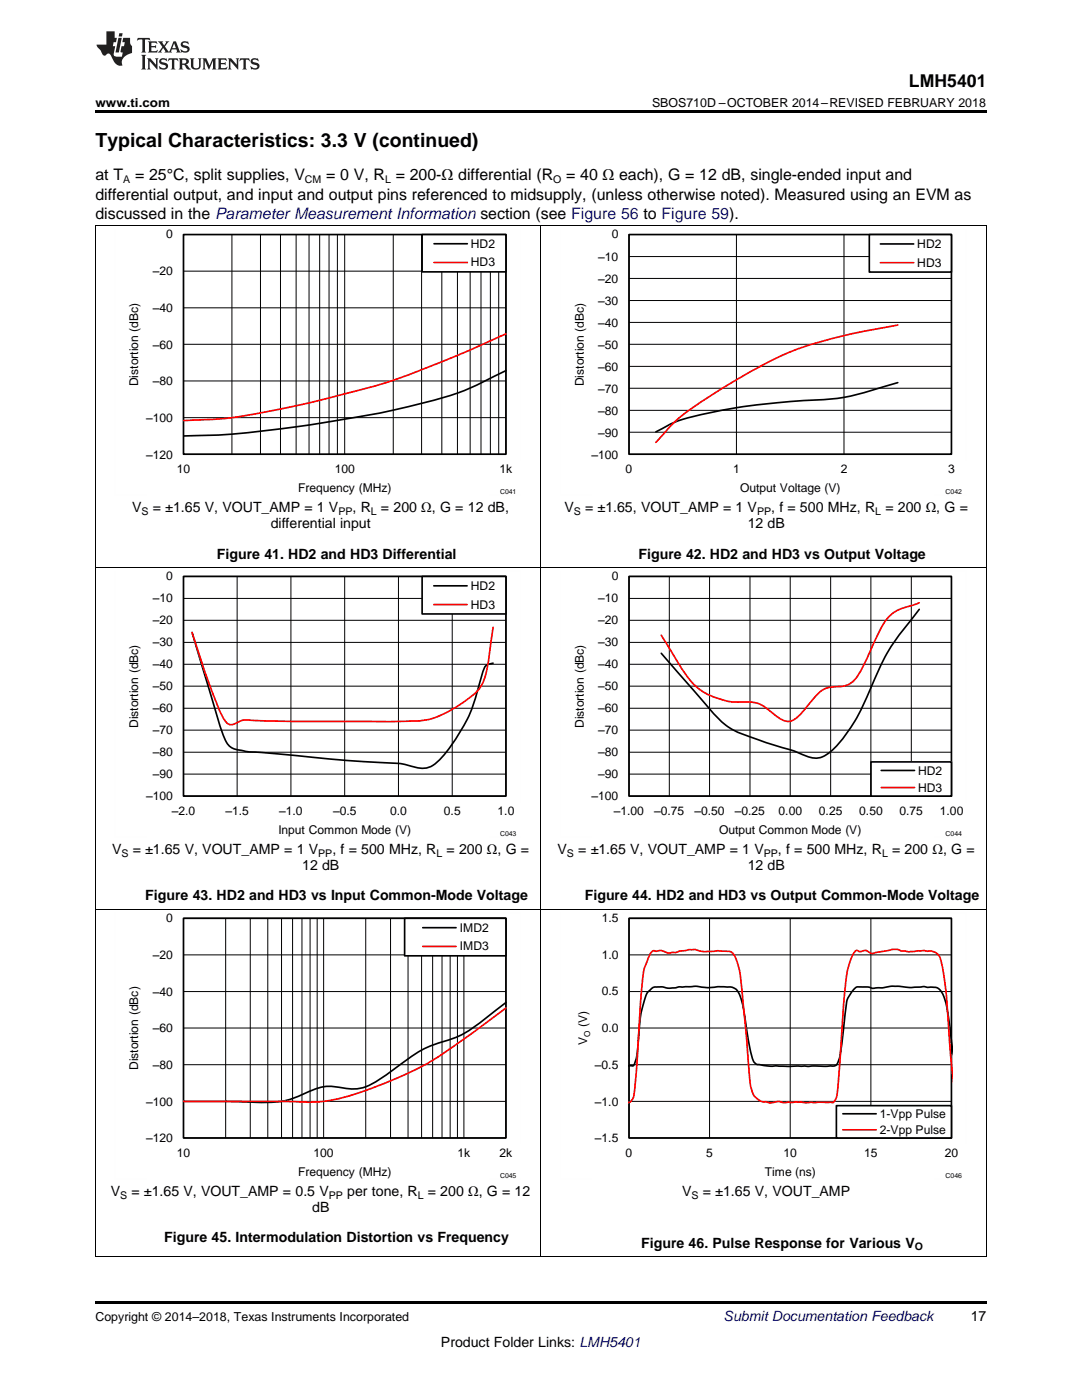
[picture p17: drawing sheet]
<svg xmlns="http://www.w3.org/2000/svg" width="216mm" height="279mm" viewBox="0 0 216 279" stroke-linecap="round" stroke-linejoin="round" font-family="sans-serif">
<defs><g id="words">
<text font-size="3.9" x="19" y="29.3">Typical Characteristics: 3.3 V (continued)</text>
<text font-size="3.5" x="181.4" y="17.3">LMH5401</text>
<g font-size="3.2">
<text x="19" y="36">at T</text>
<text x="27" y="36">= 25°C, split supplies, V</text>
<text x="65.1" y="36">= 0 V, R = 200-Ω differential (R</text>
<text x="113" y="36">= 40 Ω each), G = 12 dB, single-ended input and</text>
<text x="19" y="39.9">differential output, and input and output pins referenced to midsupply, (unless otherwise noted). Measured using an EVM as</text>
<text x="19" y="43.7">discussed in the Parameter Measurement Information section (see Figure 56 to Figure 59).</text>
</g>
<g font-size="2.8">
<text x="26.4" y="102.2">V</text>
<text x="30.5" y="102.2">= ±1.65 V, VOUT_AMP = 1 V</text>
<text x="54" y="105.4">differential input</text>
<text x="70.3" y="102.2">, R</text>
<text x="76" y="102.2">= 200 Ω, G = 12 dB,</text>
<text x="112.6" y="102.2">V</text>
<text x="116.8" y="102.2">= ±1.65, VOUT_AMP = 1 V</text>
<text x="149.2" y="105.4">12 dB</text>
<text x="153.9" y="102.2">, f = 500 MHz, R</text>
<text x="176.7" y="102.2">= 200 Ω, G =</text>
<text x="43.3" y="111.5">Figure 41. HD2 and HD3 Differential</text>
<text x="127.4" y="111.5">Figure 42. HD2 and HD3 vs Output Voltage</text>
<text x="22.4" y="170.4">V</text>
<text x="26.5" y="170.4">= ±1.65 V, VOUT_AMP = 1 V</text>
<text x="60.3" y="173.6">12 dB</text>
<text x="66.3" y="170.4">, f = 500 MHz, R</text>
<text x="89.1" y="170.4">= 200 Ω, G =</text>
<text x="111.3" y="170.4">V</text>
<text x="115.4" y="170.4">= ±1.65 V, VOUT_AMP = 1 V</text>
<text x="149.2" y="173.6">12 dB</text>
<text x="155.2" y="170.4">, f = 500 MHz, R</text>
<text x="178" y="170.4">= 200 Ω, G =</text>
<text x="29" y="179.7">Figure 43. HD2 and HD3 vs Input Common-Mode Voltage</text>
<text x="116.7" y="179.7">Figure 44. HD2 and HD3 vs Output Common-Mode Voltage</text>
<text x="22.1" y="238.7">V</text>
<text x="26.2" y="238.7">= ±1.65 V, VOUT_AMP = 0.5 V</text>
<text x="69.3" y="238.7">per tone, R</text>
<text x="85.4" y="238.7">= 200 Ω, G = 12</text>
<text x="136.1" y="238.8">V</text>
<text x="140.3" y="238.8">= ±1.65 V, VOUT_AMP</text>
<text x="62.3" y="241.8">dB</text>
<text x="32.8" y="247.9">Figure 45. Intermodulation Distortion vs Frequency</text>
<text x="128" y="249">Figure 46. Pulse Response for Various V</text>
<text x="193.7" y="263.6">17</text>
<text x="88" y="268.9">Product Folder Links: LMH5401</text>
</g>
<text font-size="2.8" fill="#0000c8" x="144.4" y="263.6">Submit Documentation Feedback</text>
<g font-size="2.5">
<text x="19" y="21.4">www.ti.com</text>
<text x="130.1" y="21.4">SBOS710D –OCTOBER 2014–REVISED FEBRUARY 2018</text>
<text x="19" y="263.6">Copyright © 2014–2018, Texas Instruments Incorporated</text>
</g>
<g font-size="2.4">
<text x="33.2" y="47.6">0</text>
<text x="122.1" y="47.6">0</text>
<text x="94" y="49.5">HD2</text>
<text x="94" y="53.2">HD3</text>
<text x="119.4" y="52">±10</text>
<text x="183" y="49.5">HD2</text>
<text x="183" y="53.2">HD3</text>
<text x="30.5" y="54.9">±20</text>
<text x="119.4" y="56.4">±20</text>
<text x="30.5" y="62.3">±40</text>
<text x="119.4" y="65.2">±40</text>
<text x="119.4" y="60.8">±30</text>
<text x="30.5" y="69.6">±60</text>
<text x="119.4" y="69.6">±50</text>
<text x="27.6" y="77.1" transform="rotate(-90 27.6 77.1)">Distortion (dBc)</text>
<text x="30.5" y="76.9">±80</text>
<text x="116.5" y="77.1" transform="rotate(-90 116.5 77.1)">Distortion (dBc)</text>
<text x="119.4" y="74">±60</text>
<text x="119.4" y="82.7">±80</text>
<text x="119.4" y="78.3">±70</text>
<text x="29.1" y="84.2">±100</text>
<text x="119.4" y="87.1">±90</text>
<text x="29.1" y="91.5">±120</text>
<text x="35.3" y="94.4">10</text>
<text x="66.8" y="94.4">100</text>
<text x="99.7" y="94.4">1k</text>
<text x="118" y="91.5">±100</text>
<text x="124.8" y="94.4">0</text>
<text x="146.3" y="94.4">1</text>
<text x="167.8" y="94.4">2</text>
<text x="189.2" y="94.4">3</text>
<text x="59.5" y="98.2">Frequency (MHz)</text>
<text x="147.7" y="98.2">Output Voltage (V)</text>
<text x="33.2" y="115.8">0</text>
<text x="94" y="117.7">HD2</text>
<text x="122.1" y="115.8">0</text>
<text x="30.5" y="124.6">±20</text>
<text x="30.5" y="120.2">±10</text>
<text x="94" y="121.4">HD3</text>
<text x="119.4" y="124.6">±20</text>
<text x="119.4" y="120.2">±10</text>
<text x="30.5" y="129">±30</text>
<text x="119.4" y="129">±30</text>
<text x="30.5" y="137.8">±50</text>
<text x="30.5" y="133.4">±40</text>
<text x="119.4" y="137.8">±50</text>
<text x="119.4" y="133.4">±40</text>
<text x="30.5" y="142.2">±60</text>
<text x="119.4" y="142.2">±60</text>
<text x="27.6" y="145.3" transform="rotate(-90 27.6 145.3)">Distortion (dBc)</text>
<text x="30.5" y="146.6">±70</text>
<text x="116.5" y="145.3" transform="rotate(-90 116.5 145.3)">Distortion (dBc)</text>
<text x="119.4" y="146.6">±70</text>
<text x="30.5" y="155.3">±90</text>
<text x="30.5" y="151">±80</text>
<text x="119.4" y="155.3">±90</text>
<text x="119.4" y="151">±80</text>
<text x="183.2" y="154.6">HD2</text>
<text x="29.1" y="159.7">±100</text>
<text x="118" y="159.7">±100</text>
<text x="183.2" y="158">HD3</text>
<text x="34.3" y="162.7">±2.0</text>
<text x="45" y="162.7">±1.5</text>
<text x="55.5" y="166.4">Input Common Mode (V)</text>
<text x="55.7" y="162.7">±1.0</text>
<text x="66.5" y="162.7">±0.5</text>
<text x="77.8" y="162.6">0.0</text>
<text x="88.6" y="162.6">0.5</text>
<text x="99.3" y="162.6">1.0</text>
<text x="122.5" y="162.7">±1.00</text>
<text x="130.5" y="162.7">±0.75</text>
<text x="138.6" y="162.7">±0.50</text>
<text x="143.5" y="166.4">Output Common Mode (V)</text>
<text x="146.6" y="162.7">±0.25</text>
<text x="155.3" y="162.6">0.00</text>
<text x="163.4" y="162.6">0.25</text>
<text x="171.4" y="162.6">0.50</text>
<text x="179.5" y="162.6">0.75</text>
<text x="187.5" y="162.6">1.00</text>
<text x="33.2" y="184">0</text>
<text x="91.7" y="185.9">IMD2</text>
<text x="120.1" y="184">1.5</text>
<text x="30.5" y="191.4">±20</text>
<text x="91.7" y="189.7">IMD3</text>
<text x="120.1" y="191.4">1.0</text>
<text x="30.5" y="198.7">±40</text>
<text x="120.1" y="198.7">0.5</text>
<text x="30.5" y="206">±60</text>
<text x="117.2" y="208.6" transform="rotate(-90 117.2 208.6)">V</text>
<text x="117.2" y="205" transform="rotate(-90 117.2 205)">(V)</text>
<text x="120.1" y="206">0.0</text>
<text x="27.6" y="213.6" transform="rotate(-90 27.6 213.6)">Distortion (dBc)</text>
<text x="30.5" y="213.3">±80</text>
<text x="118.7" y="213.3">±0.5</text>
<text x="29.1" y="220.6">±100</text>
<text x="118.7" y="220.6">±1.0</text>
<text x="29.1" y="228">±120</text>
<text x="118.7" y="228">±1.5</text>
<text x="175.5" y="223.1">1-Vpp Pulse</text>
<text x="175.5" y="226.3">2-Vpp Pulse</text>
<text x="35.3" y="230.8">10</text>
<text x="62.6" y="230.8">100</text>
<text x="91.3" y="230.8">1k</text>
<text x="99.7" y="230.8">2k</text>
<text x="124.8" y="230.8">0</text>
<text x="140.9" y="230.8">5</text>
<text x="156.4" y="230.8">10</text>
<text x="172.4" y="230.8">15</text>
<text x="188.5" y="230.8">20</text>
<text x="59.5" y="234.6">Frequency (MHz)</text>
<text x="152.6" y="234.6">Time (ns)</text>
</g>
<g font-size="2.1">
<text x="24.6" y="36.6">A</text>
<text x="60.9" y="36.6">CM</text>
<text x="76.8" y="36.6">L</text>
<text x="110.4" y="36.6">O</text>
<text x="28.3" y="102.8">S</text>
<text x="67.5" y="102.8">PP</text>
<text x="74" y="102.8">L</text>
<text x="114.5" y="102.8">S</text>
<text x="151.1" y="102.8">PP</text>
<text x="174.7" y="102.8">L</text>
<text x="24.2" y="171">S</text>
<text x="63.5" y="171">PP</text>
<text x="87.1" y="171">L</text>
<text x="113.1" y="171">S</text>
<text x="152.4" y="171">PP</text>
<text x="176" y="171">L</text>
<text x="24" y="239.2">S</text>
<text x="65.6" y="239.2">PP</text>
<text x="83.4" y="239.2">L</text>
<text x="138" y="239.3">S</text>
<text x="182.6" y="249.6">O</text>
</g>
<text font-size="1.6" x="117.7" y="206.9" transform="rotate(-90 117.7 206.9)">O</text>
<g font-size="1.4">
<text x="99.8" y="98.6">C041</text>
<text x="188.7" y="98.6">C042</text>
<text x="99.8" y="166.9">C043</text>
<text x="188.7" y="166.9">C044</text>
<text x="99.8" y="235.1">C045</text>
<text x="188.7" y="235.1">C046</text>
</g>
</g></defs>
<path d="M19 259.7h177.8v.5h-177.8z" fill="#000"/>
<g fill="none" stroke="#000" stroke-width=".2">
<path d="M19.1 181.5v69.3M36.6 183.2h64.4v43.9h-64.4zM36.6 197.9h64.4M36.6 190.6h64.4M45 183.2v43.9M49.9 183.2v43.9M53.4 183.2v43.9M56.2 183.2v43.9M58.4 183.2v43.9M60.3 183.2v43.9M61.9 183.2v43.9M63.3 183.2v43.9"/>
<path d="M64.6 183.2v43.9M73 183.2v43.9M77.9 183.2v43.9M81.4 183.2v43.9M84.1 183.2v43.9M86.3 183.2v43.9M88.2 183.2v43.9M89.8 183.2v43.9M91.3 183.2v43.9M92.6 183.2v43.9M107.9 181.5v69.3M196.8 181.5v69.3"/>
<path d="M36.6 219.8h64.4M36.6 212.5h64.4M36.6 205.2h64.4M19 250.7h177.8"/>
</g>
<path d="M36.6 183.3h64.3v43.8h-64.3zM101 200.1l-1.7 1.3a38.2 38.2 0 0 1-8.4 5.7l-.8 .3a24.3 24.3 0 0 0-10.6 5.3 24.3 24.3 0 0 1-7.5 4.5 16.3 16.3 0 0 1-5.8-.4 13.7 13.7 0 0 0-6.5 1.9 19.5 19.5 0 0 1-9.6 1.3l-4.1-.2h-9.4" fill="none" stroke="#000" stroke-width=".33"/>
<path d="M101 201.2l-1.7 1.2a182.7 182.7 0 0 1-14.2 9.9 81.6 81.6 0 0 1-18.7 7.2 34.8 34.8 0 0 1-9.2 .3h-20.6" fill="none" stroke="#f00" stroke-width=".33"/>
<path d="M80.7 183.3h20.2v7.5h-20.2z" fill-rule="evenodd" fill="#fff"/>
<path d="M80.7 183.3h20.2v7.5h-20.2zM84.4 185.1h6.6M125.5 183.3h64.3v43.8h-64.3zM190.1 210v-.3a69 69 0 0 0-1.7-10.7 2.38 2.38 0 0 0-3.1-2l-.9-.1-2.6 .2-1.7-.2a10.2 10.2 0 0 0-4.3 .3l-.6-.1a2.72 2.72 0 0 1-2-.1h-1a1.8 1.8 0 0 0-2.3 1 5.4 5.4 0 0 0-1.2 3.7l-.7 6.1a12.5 12.5 0 0 1-1 4.6 2.13 2.13 0 0 1-1.7 .4l-10.3-.1a11.4 11.4 0 0 1-4.2-.4 5.2 5.2 0 0 1-1.2-3l-.3-1.7a48.6 48.6 0 0 0-1.7-9.1 2.28 2.28 0 0 0-2.7-1.5l-1.7-.1a14 14 0 0 1-4.7-.1l-2.8 .1a7.2 7.2 0 0 1-3.9 .1h-.2a2.1 2.1 0 0 0-2.2 .9 15.3 15.3 0 0 0-1.6 5.2l-.3 3.2a20.6 20.6 0 0 1-.9 6.1 .49 .49 0 0 1-.8 .3h-.3" fill="none" stroke="#000" stroke-width=".33"/>
<path d="M84.4 188.9h6.6M190.1 215l-.6-6a115.7 115.7 0 0 0-1.6-16.5 2.74 2.74 0 0 0-1.4-2.5 2.52 2.52 0 0 0-1.7-.2l-.4-.1-3.2 .3-.5-.2a2.36 2.36 0 0 1-1.7-.3h-1l-2.8 .5a1.87 1.87 0 0 1-2-.1 1.25 1.25 0 0 0-1.5 0l-.4-.1a.72 .72 0 0 0-1.1 .6l-.4 1.1a34 34 0 0 0-1.5 9.3l-.9 13a22.5 22.5 0 0 1-.7 5.7 .81 .81 0 0 1-1.2 .5l-4.7 .1-3.4-.2a3.7 3.7 0 0 1-2.2-.1l-.4 .1a2.93 2.93 0 0 1-2.2 0 3.1 3.1 0 0 1-2.7-2.7l-.3-2-1.6-17.6a16 16 0 0 0-1.6-7.1 2.48 2.48 0 0 0-2.3-.7l-.9-.1-.6 .1a8 8 0 0 1-4.1-.3h-1.1l-1.9 .3-.7 .3h-.4a2.74 2.74 0 0 1-2.3-.4l-1.3 .1a1.01 1.01 0 0 0-1.3 1l-.3 .8a11.4 11.4 0 0 0-1.1 5.2l-.6 7.9a133 133 0 0 1-1.2 14.4l-.5 .8-.3 .1" fill="none" stroke="#f00" stroke-width=".33"/>
<path d="M22.9 182.2v53.1M35.3 182.2h68.6M103.9 182.2v46.1M22.9 235.2h6.3M97.6 235.2h6.3" fill="none" stroke="#fefefe" stroke-width=".2" stroke-dasharray=".4 .1" stroke-linecap="butt"/>
<path d="M125.5 183.2h64.4v43.9h-64.4zM125.5 197.9h64.4M125.5 190.6h64.4M141.6 183.2v43.9M157.7 183.2v43.9M173.8 183.2v43.9M125.5 219.8h64.4M125.5 212.5h64.4M125.5 205.2h64.4" fill="none" stroke="#000" stroke-width=".2"/>
<path d="M166.9 220.7h22.9v6.4h-22.9z" fill-rule="evenodd" fill="#fff"/>
<path d="M36.6 115h64.3v43.9h-64.3zM38.3 126.2l4.1 13.8a50.1 50.1 0 0 0 2.8 8.1 3.5 3.5 0 0 0 3 1.7l1.4 .2 5.7 .4 10.5 1.1 9.4 .6a23.2 23.2 0 0 1 8.1 1.1 4.3 4.3 0 0 0 4.4-1.5 33.7 33.7 0 0 0 8.2-16l.3-1a2.64 2.64 0 0 1 1.2-2.1l1-.3M166.9 220.7h22.9v6.4h-22.9zM168.2 222.3h6.6" fill="none" stroke="#000" stroke-width=".33"/>
<path d="M98.4 125.2l-.3 2.1a39.2 39.2 0 0 1-1.7 8.9 9.3 9.3 0 0 1-3.8 3.8 17.6 17.6 0 0 1-10.5 3.9l-22.3 .1-8.5-.2a6.4 6.4 0 0 0-4.6 .7 1.43 1.43 0 0 1-1.9-.8 81.8 81.8 0 0 1-4.4-11.1l-2.1-6.3M168.2 225.5h6.6" fill="none" stroke="#f00" stroke-width=".33"/>
<path d="M111.8 182.2v53.1M124.2 182.2h68.6M192.8 182.2v46.1M111.8 235.2h6.3M186.5 235.2h6.3" fill="none" stroke="#fefefe" stroke-width=".2" stroke-dasharray=".4 .1" stroke-linecap="butt"/>
<g fill="none" stroke="#000" stroke-width=".2">
<path d="M19.1 113.2v68.3M36.6 115h64.4v43.9h-64.4zM36.6 119.4h64.4M47.3 115v43.9M58 115v43.9M68.8 115v43.9M79.5 115v43.9M90.2 115v43.9M107.9 113.2v68.3M196.8 113.2v68.3M36.6 136.9h64.4M36.6 132.6h64.4"/>
<path d="M36.6 128.2h64.4M36.6 123.8h64.4M36.6 154.5h64.4M36.6 150.1h64.4M36.6 145.7h64.4M36.6 141.3h64.4M19 181.4h177.8"/>
</g>
<path d="M84.2 115h16.7v7.5h-16.7z" fill-rule="evenodd" fill="#fff"/>
<path d="M84.2 115h16.7v7.5h-16.7zM86.6 116.9h6.6M125.5 115h64.3v43.9h-64.3zM183.4 121.6l-1.3 1.7a43.1 43.1 0 0 0-8.3 14 35 35 0 0 1-7.7 12.4 4.4 4.4 0 0 1-5.6 1.1 38.5 38.5 0 0 0-6.8-2.3l-2.4-.9a18.3 18.3 0 0 1-7.8-4l-11.6-13.2" fill="none" stroke="#000" stroke-width=".33"/>
<path d="M86.6 120.7h6.6M183.4 120.3l-1.4 .5a8 8 0 0 0-6.6 5.3l-.5 1.2a43.2 43.2 0 0 1-4.3 8.3 5.1 5.1 0 0 1-4.3 1.5 5.1 5.1 0 0 0-4.1 2.5l-1.3 1.6a8 8 0 0 1-3.2 2.7 3.7 3.7 0 0 1-2.9-1l-.7-.6a6.7 6.7 0 0 0-6.1-2.2 13.4 13.4 0 0 1-10.2-4.2l-1.8-2.5-4.1-6.6" fill="none" stroke="#f00" stroke-width=".33"/>
<path d="M22.9 114v53M35.3 114h68.6M103.9 114v46.1M22.9 167h6.3M97.6 167h6.3" fill="none" stroke="#fefefe" stroke-width=".2" stroke-dasharray=".4 .1" stroke-linecap="butt"/>
<g fill="none" stroke="#000" stroke-width=".2">
<path d="M125.5 115h64.4v43.9h-64.4zM125.5 119.4h64.4M133.6 115v43.9M141.6 115v43.9M149.7 115v43.9M157.7 115v43.9M165.7 115v43.9M173.8 115v43.9M181.8 115v43.9M125.5 136.9h64.4M125.5 132.6h64.4M125.5 128.2h64.4"/>
<path d="M125.5 123.8h64.4M125.5 154.5h64.4M125.5 150.1h64.4M125.5 145.7h64.4M125.5 141.3h64.4"/>
</g>
<path d="M173.8 152.1h16v6.8h-16z" fill-rule="evenodd" fill="#fff"/>
<path d="M36.6 46.8h64.3v43.8h-64.3zM101 74l-1 .4a58.9 58.9 0 0 1-18.2 6.7 256.7 256.7 0 0 1-39.6 5.8l-5.6 .1M173.8 152.1h16v6.8h-16zM175.8 153.8h6.7" fill="none" stroke="#000" stroke-width=".33"/>
<path d="M101 66.6a216.2 216.2 0 0 1-26.6 10.6l-3.7 .9a194.7 194.7 0 0 1-26.5 5.5l-7.6 .3M175.8 157.2h6.7" fill="none" stroke="#f00" stroke-width=".33"/>
<path d="M111.8 114v53M124.2 114h68.6M192.8 114v46.1M111.8 167h6.3M186.5 167h6.3" fill="none" stroke="#fefefe" stroke-width=".2" stroke-dasharray=".4 .1" stroke-linecap="butt"/>
<g fill="none" stroke="#000" stroke-width=".2">
<path d="M19.1 45v68.2M36.6 46.8h64.4v43.9h-64.4zM36.6 54.1h64.4M46.3 46.8v43.9M52 46.8v43.9M56 46.8v43.9M59.1 46.8v43.9M61.7 46.8v43.9M63.8 46.8v43.9M65.7 46.8v43.9M67.3 46.8v43.9M68.8 46.8v43.9"/>
<path d="M78.5 46.8v43.9M84.1 46.8v43.9M88.2 46.8v43.9M91.3 46.8v43.9M93.8 46.8v43.9M96 46.8v43.9M97.8 46.8v43.9M99.5 46.8v43.9M107.9 45v68.2M196.8 45v68.2M36.6 76h64.4M36.6 68.7h64.4"/>
<path d="M36.6 61.4h64.4M36.6 83.3h64.4M19 113.2h177.8"/>
</g>
<path d="M84.2 46.8h16.7v7.5h-16.7z" fill-rule="evenodd" fill="#fff"/>
<path d="M84.2 46.8h16.7v7.5h-16.7zM86.6 48.6h6.7M125.5 46.8h64.3v43.8h-64.3zM179.1 76.4l-1.9 .5a48.3 48.3 0 0 1-17.4 3.1 110 110 0 0 0-24.5 4l-4.4 2.2" fill="none" stroke="#000" stroke-width=".33"/>
<path d="M86.6 52.4h6.7M179.1 64.9a110.4 110.4 0 0 0-21.4 5.3 119.8 119.8 0 0 0-22.3 13.3l-1.3 1.3-3.2 3.5" fill="none" stroke="#f00" stroke-width=".33"/>
<path d="M22.9 45.7v53.1M35.3 45.7h68.6M103.9 45.7v46.1M22.9 98.8h6.3M97.6 98.8h6.3" fill="none" stroke="#fefefe" stroke-width=".2" stroke-dasharray=".4 .1" stroke-linecap="butt"/>
<path d="M125.5 46.8h64.4v43.9h-64.4zM125.5 60h64.4M125.5 55.6h64.4M125.5 51.2h64.4M146.9 46.8v43.9M168.4 46.8v43.9M125.5 77.5h64.4M125.5 73.1h64.4M125.5 68.7h64.4M125.5 64.3h64.4M125.5 86.3h64.4M125.5 81.9h64.4" fill="none" stroke="#000" stroke-width=".2"/>
<path d="M173.5 46.8h16.3v7.5h-16.3z" fill-rule="evenodd" fill="#fff"/>
<path d="M173.5 46.8h16.3v7.5h-16.3zM175.7 48.7h6.6" fill="none" stroke="#000" stroke-width=".33"/>
<path d="M175.7 52.4h6.6" fill="none" stroke="#f00" stroke-width=".33"/>
<path d="M111.8 45.7v53.1M124.2 45.7h68.6M192.8 45.7v46.1M111.8 98.8h6.3M186.5 98.8h6.3" fill="none" stroke="#fefefe" stroke-width=".2" stroke-dasharray=".4 .1" stroke-linecap="butt"/>
<path d="M19 45h177.8" fill="none" stroke="#000" stroke-width=".2"/>
<path d="M19 22h177.8v.5h-177.8z" fill="#000"/>
<g fill="#231f20">
<path d="M27.5 7.6l-.1 .5 .4-.2h.6v.1v2.1l-.2 .4h1l-.3-.4v-2.1l.1-.1h.5l.5 .2-.2-.5zM29.5 8.3l.2 .3v1.5l-.2 .4h1.8l.2-.6a1.04 1.04 0 0 1-1.3 .2v-.7h.6l.3 .2v-.6l-.3 .2h-.6v-.6l.8-.1 .4 .3-.2-.5zM31.5 8.3l.9 1.1-.9 1.1h.8l-.2-.2 .5-.7 .4 .7-.2 .2h1.5l-.1-.2 .1-.4h.9l.1 .4-.2 .2h1l-.3-.3-.7-1.9h-.5l-.9 2-.8-1 .9-1h-.8l.1 .3-.3 .5-.4-.6 .2-.2zM34.7 8.6l.4 1h-.7zM36.3 8.4a.63 .63 0 0 0-.2 .7 .63 .63 0 0 0 .6 .4l.6 .2 .1 .2a.75 .75 0 0 1-.7 .4 .75 .75 0 0 1-.6-.5l.1 .7 .1-.1a1.11 1.11 0 0 0 1.5-.6 1.13 1.13 0 0 0-1.2-.8l-.1-.4a1.04 1.04 0 0 1 1.2 .2l-.2-.5-.1 .1-.5-.2zM28.2 10.9l.2 .4v2.2l-.2 .4h1l-.3-.4v-2.2l.3-.4zM29.3 11.6l.3 .4v1.5l-.3 .4h.8l-.2-.4v-1.3l1.5 1.7v-1.9l.2-.4h-.7l.2 .4v.9l-1.1-1.3zM32 11.8a.62 .62 0 0 0-.2 .7 .62 .62 0 0 0 .6 .4l.6 .1 .1 .3a.76 .76 0 0 1-.7 .3 .76 .76 0 0 1-.6-.4l.1 .7 .1-.1a1.11 1.11 0 0 0 1.5-.6 1.13 1.13 0 0 0-1.2-.8l-.1-.4a1.04 1.04 0 0 1 1.2 .2l-.2-.6-.1 .1-.5-.1zM33.7 11.6l-.2 .6a.61 .61 0 0 1 .8-.3v1.6l-.2 .4h.9l-.2-.4v-1.6a.63 .63 0 0 1 .8 .3l-.2-.6zM35.6 11.6l.3 .4v1.5l-.3 .4h1l-.2-.2v-.8l.5 .2a.76 .76 0 0 0 1.2 .7l-1-1a.58 .58 0 0 0 .6-.5 .58 .58 0 0 0-.5-.6zM36.4 11.9h.1a.45 .45 0 0 1 .5 .1 .45 .45 0 0 1 .1 .5l-.7 .2zM37.9 11.6l.2 .2a2.17 2.17 0 0 0 .3 1.9 .99 .99 0 0 0 1.6-.6v-1.1l.2-.4h-.7l.2 .2a1.92 1.92 0 0 1-.2 1.8 .6 .6 0 0 1-.9-.5v-1.1l.2-.4zM40.4 11.6l.2 .4v1.5l-.2 .4h.7l-.2-.4v-1.4l.8 1.8 .8-1.8v1.4l-.2 .4h.9l-.2-.4v-1.5l.2-.4h-.8l-.6 1.5-.6-1.5zM43.4 11.6l.2 .4v1.5l-.2 .4h1.8l.2-.6a1.04 1.04 0 0 1-1.3 .1v-.6h.5l.4 .2v-.6l-.4 .2h-.5v-.7h.8l.3 .3-.1-.6zM45.5 11.6l.2 .4v1.5l-.2 .4h.7l-.2-.4v-1.3l1.5 1.7v-1.9l.2-.4h-.7l.2 .4v.9l-1.1-1.3zM47.9 11.6l-.1 .6a.61 .61 0 0 1 .8-.3v1.6l-.3 .4h1l-.3-.4 .1-1.6a.63 .63 0 0 1 .7 .3l-.1-.6zM50.2 11.8a.62 .62 0 0 0-.2 .7 .62 .62 0 0 0 .6 .4l.6 .1 .2 .3a.76 .76 0 0 1-.8 .3 .76 .76 0 0 1-.6-.4l.1 .7 .2-.1a1.11 1.11 0 0 0 1.5-.6 1.13 1.13 0 0 0-1.3-.8l-.1-.4a1.04 1.04 0 0 1 1.2 .2l-.1-.6-.2 .1-.5-.1z"/>
<path d="M21.2 6.3v2.6h-1.9l.1 .4 .7 .9a.91 .91 0 0 0 1 .8 .56 .56 0 0 1 .5-.3 .56 .56 0 0 1 .5 .3l.4 .8a1.53 1.53 0 0 0 1.9 1.2 1.54 1.54 0 0 1 1-2.1l.9-.3v-1.4a1.52 1.52 0 0 1-.3-1.6h-1.4l-.2 .8h.5l-.2 .8h-.4l-.2 1v.2l.4 .1-.2 .8a1.93 1.93 0 0 1-1.6-.3l.3-1.8h-.5l.2-.8h.4l.2-.8h-.4v-1.3zM23.6 7.6l-.6 2.9h.7l.6-2.9zM23.8 6.6l-.1 .7h.6l.2-.7z"/>
</g>
<use href="#words"/>
</svg>
